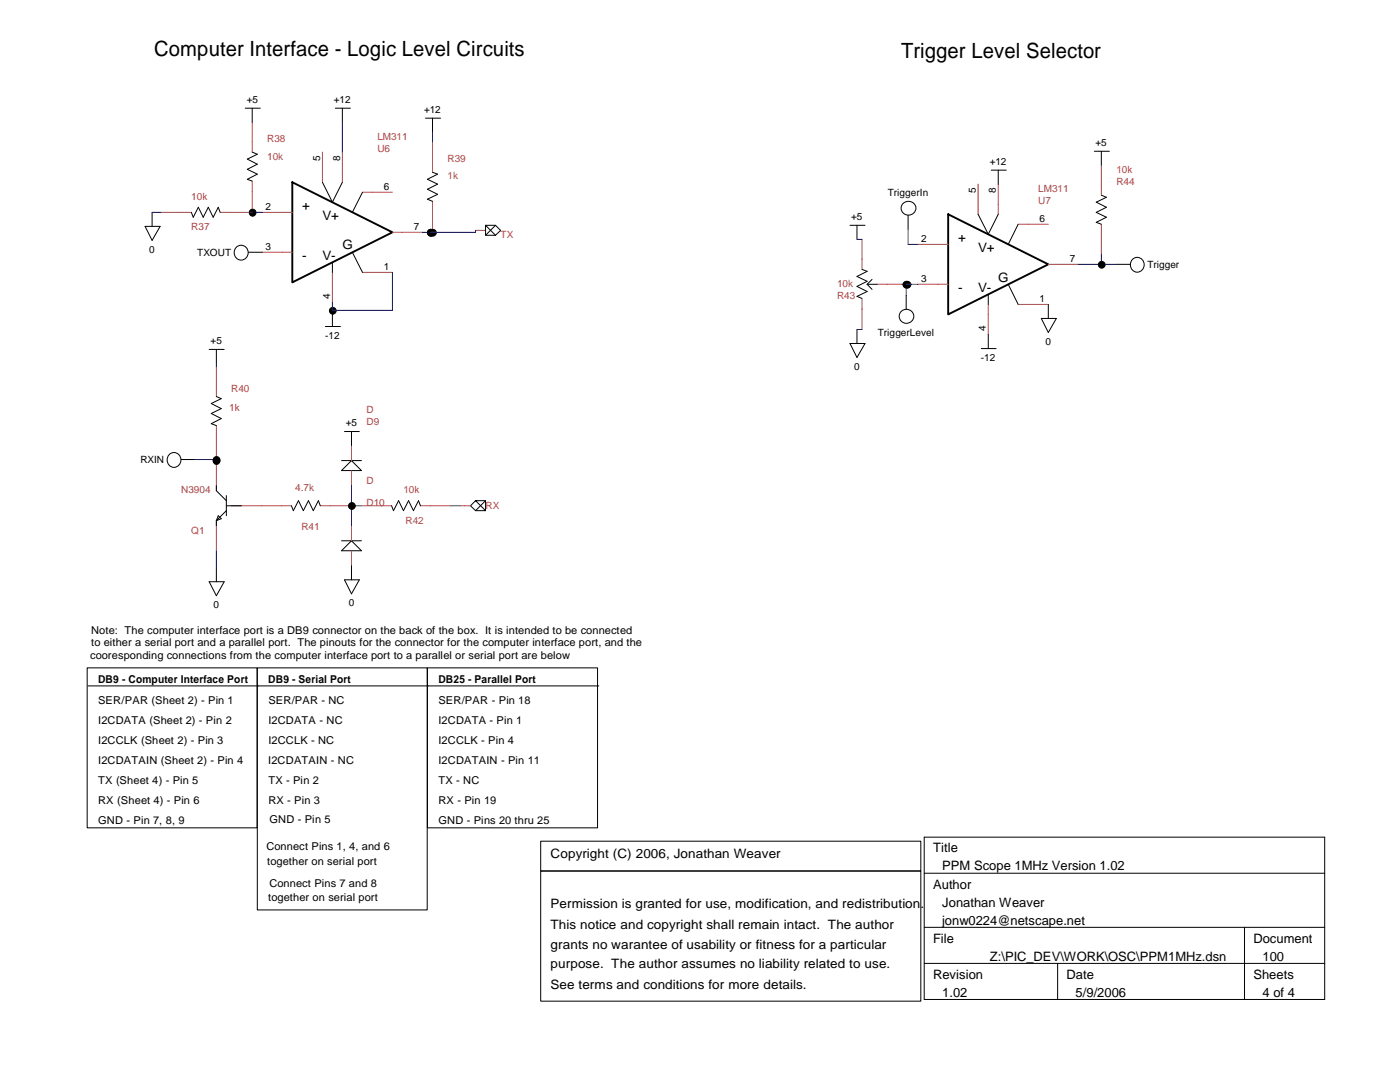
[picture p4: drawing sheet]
<svg xmlns="http://www.w3.org/2000/svg" width="279mm" height="216mm" viewBox="0 0 279 216" stroke-linecap="round" stroke-linejoin="round" font-family="sans-serif">
<defs><g id="words">
<g font-size="4.2">
<text x="30.8" y="11.3">Computer Interface - Logic Level Circuits</text>
<text x="179.8" y="11.6">Trigger Level Selector</text>
</g>
<g font-size="2.6">
<text x="60.3" y="41.8">+</text>
<text x="64.3" y="43.8">V+</text>
<text x="60.3" y="51.8">-</text>
<text x="64.3" y="51.8">V-</text>
<text x="68.3" y="49.8">G</text>
<text x="191.2" y="48.2">+</text>
<text x="195.2" y="50.2">V+</text>
<text x="191.2" y="58.2">-</text>
<text x="195.2" y="58.2">V-</text>
<text x="199.2" y="56.2">G</text>
<text x="109.9" y="171.3">Copyright (C) 2006, Jonathan Weaver</text>
<text x="186.2" y="170.1">Title</text>
<text x="188" y="173.7">PPM Scope 1MHz Version 1.02</text>
<text x="186.2" y="177.3">Author</text>
<text x="109.9" y="181.3">Permission is granted for use, modification, and redistribution.</text>
<text x="109.9" y="185.3">This notice and copyright shall remain intact. The author</text>
<text x="188" y="180.9">Jonathan Weaver</text>
<text x="188" y="184.5">jonw0224@netscape.net</text>
<text x="109.9" y="189.3">grants no warantee of usability or fitness for a particular</text>
<text x="186.2" y="188.1">File</text>
<text x="197.6" y="191.7">Z:\PIC_DEV\WORK\OSC\PPM1MHz.dsn</text>
<text x="250.1" y="188.1">Document</text>
<text x="252" y="191.7">100</text>
<text x="109.9" y="193.3">purpose. The author assumes no liability related to use.</text>
<text x="109.9" y="197.3">See terms and conditions for more details.</text>
<text x="186.2" y="195.3">Revision</text>
<text x="212.9" y="195.3">Date</text>
<text x="250.1" y="195.3">Sheets</text>
<text x="188" y="198.9">1.02</text>
<text x="214.7" y="198.9">5/9/2006</text>
<text x="252" y="198.9">4 of 4</text>
</g>
<g font-size="2.2">
<text x="18" y="131.4">cooresponding connections from the computer interface port to a parallel or serial port are below</text>
<text x="18.2" y="126.4">Note: The computer interface port is a DB9 connector on the back of the box. It is intended to be connected</text>
<text x="18.2" y="128.8">to either a serial port and a parallel port. The pinouts for the connector for the computer interface port, and the</text>
<text x="19.6" y="136.4">DB9 - Computer Interface Port</text>
<text x="53.6" y="136.4">DB9 - Serial Port</text>
<text x="87.5" y="136.4">DB25 - Parallel Port</text>
<text x="19.6" y="140.4">SER/PAR (Sheet 2) - Pin 1</text>
<text x="53.6" y="140.4">SER/PAR - NC</text>
<text x="87.5" y="140.4">SER/PAR - Pin 18</text>
<text x="19.6" y="144.4">I2CDATA (Sheet 2) - Pin 2</text>
<text x="19.6" y="148.4">I2CCLK (Sheet 2) - Pin 3</text>
<text x="53.6" y="144.4">I2CDATA - NC</text>
<text x="53.6" y="148.4">I2CCLK - NC</text>
<text x="87.5" y="144.4">I2CDATA - Pin 1</text>
<text x="87.5" y="148.4">I2CCLK - Pin 4</text>
<text x="19.6" y="152.4">I2CDATAIN (Sheet 2) - Pin 4</text>
<text x="53.6" y="152.4">I2CDATAIN - NC</text>
<text x="87.5" y="152.4">I2CDATAIN - Pin 11</text>
<text x="19.6" y="156.4">TX (Sheet 4) - Pin 5</text>
<text x="19.6" y="160.4">RX (Sheet 4) - Pin 6</text>
<text x="53.6" y="156.4">TX - Pin 2</text>
<text x="53.6" y="160.4">RX - Pin 3</text>
<text x="87.5" y="156.4">TX - NC</text>
<text x="87.5" y="160.4">RX - Pin 19</text>
<text x="19.6" y="164.4">GND - Pin 7, 8, 9</text>
<text x="53.8" y="164.2">GND - Pin 5</text>
<text x="87.5" y="164.4">GND - Pins 20 thru 25</text>
<text x="53.2" y="169.6">Connect Pins 1, 4, and 6</text>
<text x="53.3" y="172.6">together on serial port</text>
<text x="53.6" y="179.7">together on serial port</text>
<text x="53.8" y="177">Connect Pins 7 and 8</text>
</g>
<g font-size="2">
<text x="49.2" y="20.6">+5</text>
<text x="66.6" y="20.6">+12</text>
<text x="84.6" y="22.6">+12</text>
<text x="218.7" y="29.2">+5</text>
<text x="63.9" y="32.1" transform="rotate(-90 63.9 32.1)">5</text>
<text x="67.9" y="32.1" transform="rotate(-90 67.9 32.1)">8</text>
<text x="197.5" y="32.9">+12</text>
<text x="53" y="42">2</text>
<text x="76.6" y="37.9">6</text>
<text x="177.2" y="39.2">TriggerIn</text>
<text x="194.7" y="38.5" transform="rotate(-90 194.7 38.5)">5</text>
<text x="198.8" y="38.5" transform="rotate(-90 198.8 38.5)">8</text>
<text x="82.6" y="45.9">7</text>
<text x="169.9" y="43.9">+5</text>
<text x="207.5" y="44.3">6</text>
<text x="29.8" y="50.4">0</text>
<text x="39.4" y="51.1">TXOUT</text>
<text x="53" y="49.9">3</text>
<text x="76.6" y="53.9">1</text>
<text x="183.8" y="48.3">2</text>
<text x="213.5" y="52.3">7</text>
<text x="229" y="53.5">Trigger</text>
<text x="65.9" y="59.7" transform="rotate(-90 65.9 59.7)">4</text>
<text x="183.8" y="56.3">3</text>
<text x="207.5" y="60.3">1</text>
<text x="42" y="68.7">+5</text>
<text x="64.9" y="67.6">-12</text>
<text x="175.2" y="67">TriggerLevel</text>
<text x="196.8" y="66.1" transform="rotate(-90 196.8 66.1)">4</text>
<text x="208.7" y="68.8">0</text>
<text x="170.5" y="73.8">0</text>
<text x="195.7" y="72">-12</text>
<text x="69" y="85.1">+5</text>
<text x="28" y="92.4">RXIN</text>
<text x="42.6" y="121.3">0</text>
<text x="69.6" y="120.9">0</text>
</g>
<g font-size="2" fill="#c04040">
<text x="53.3" y="28.4">R38</text>
<text x="75.3" y="27.9">LM311</text>
<text x="53.3" y="32">10k</text>
<text x="75.3" y="30.4">U6</text>
<text x="89.3" y="32.3">R39</text>
<text x="89.3" y="35.7">1k</text>
<text x="222.8" y="34.5">10k</text>
<text x="38.2" y="39.9">10k</text>
<text x="207.2" y="40.7">U7</text>
<text x="207.2" y="38.4">LM311</text>
<text x="222.8" y="37">R44</text>
<text x="38.2" y="45.9">R37</text>
<text x="99.9" y="47.5">TX</text>
<text x="167" y="59.7">R43</text>
<text x="167" y="57.3">10k</text>
<text x="45.8" y="82.1">1k</text>
<text x="46.1" y="78.3">R40</text>
<text x="73.2" y="82.5">D</text>
<text x="73.2" y="84.9">D9</text>
<text x="36.2" y="98.5">N3904</text>
<text x="58.9" y="97.9">4.7k</text>
<text x="73.2" y="100.9">D10</text>
<text x="73.2" y="96.5">D</text>
<text x="80.5" y="98.5">10k</text>
<text x="96.9" y="101.5">RX</text>
<text x="38.2" y="106.5">Q1</text>
<text x="60.2" y="105.7">R41</text>
<text x="80.9" y="104.5">R42</text>
</g>
</g></defs>
<g fill="none" stroke="#000" stroke-width=".2">
<path d="M48.9 21.6h3M50.3 30.4l1.1 .4-2 .9 2 1.1-2 1 2 1-2 1 .9 .4M50.3 21.6v2.8M64.3 36.4l2 3.9 2-3.9M66.9 21.6h3M68.3 21.6v2.8M72.3 38.4l-2 4M84.9 23.6h3M86.3 34.4l1 .4-2 1 2 .9-2 1.1 2 1-2 1 1 .4M86.3 23.6v2.8M197.8 34h3M199.2 34v2.7"/>
<path d="M218.4 30.2h3M219.8 38.9l1 .5-2 .9 2 1.1-2 1 2 .9-2 1.1 1 .3M219.8 30.2v2.8M29 45.2h3l-1.6 2.8zM30.4 42.4v2.8M38.2 42.4l.4 .9 1-1.9 1 1.9 1-1.9 .9 1.9 1.1-1.9 .3 1M49.6 50.3h2.8M66.3 52.4v2M70.3 50.3l2 4.1M96.9 45h2l1 1-1 .9h-2zM96.9 45l2 1.9M98.9 45l-2 1.9"/>
<path d="M169.6 45h3M171 45v2.8M172 53.8l1.1 .3-2.1 1.1 2.1 .9-2.1 1 2.1 1.1-2.1 .9 1 .5M173.1 56.7l.9 1M173.1 56.7h1.9M174 55.8l-.9 .9M180.1 40.7a1.43 1.43 0 0 1 2.2-.2 1.43 1.43 0 0 1-.1 2.2 1.44 1.44 0 0 1-1.9-.1 1.44 1.44 0 0 1-.2-1.9zM180.8 58.9v2.8M181.2 43v2.8M195.2 42.8l2 3.9 2-3.9M197.2 58.8v1.9M201.2 56.7l2 4"/>
<path d="M203.2 44.7l-2 4.1M222.8 52.7h2.8M226.1 51.6a1.43 1.43 0 0 1 2.2 1.2 1.43 1.43 0 0 1-2.2 1.2 1.58 1.58 0 0 1 0-2.4zM41.7 69.7h3M43.2 69.7v2.8M43.2 79.1l1 .4-2 1 2 1-2 1 2 1-2 1 1 .4M64.9 65.2h3M66.3 62.4v2.8M169.6 68.5h3l-1.6 2.8zM171 65.7v2.8M195.8 69.6h3M197.2 66.7v2.9"/>
<path d="M207.8 63.5h3l-1.6 2.8zM209.2 60.7v2.8M33.9 90.6a1.43 1.43 0 0 1 2.2 1.2 1.43 1.43 0 0 1-2.2 1.2 1.58 1.58 0 0 1 0-2.4zM36.2 91.7h2.7M43.2 96.9v1l2 2M45.2 98.9v4M68.2 93.9l1.9-2 2 2zM68.2 91.9h3.9M68.7 86.1h3M70.1 86.1v2.8M94.9 99.9l2 2v-2h-2l-1 1 1 1h2M96.9 99.9l-2 2"/>
<path d="M41.7 116.1h3l-1.5 2.8zM43.2 103.9v1M43.2 113.3v2.8M43.6 102.9l.6 .6-1 .4zM45.2 101.9l-2 2M45.2 100.9h3M58.2 100.9l.3 1 1.1-2 .9 2 1.1-2 .9 2 1-2 .4 1M68.2 109.9l1.9-2 2 2zM68.2 107.9h3.9M68.7 115.7h3l-1.6 2.8zM70.1 112.9v2.8M78.1 100.9l.4 1 1-2 1 2 1-2 1 2 1-2 .4 1"/>
<path d="M17.4 133.3h33.9v31.9h-33.9zM17.6 136.9h101.9M51.4 133.3h33.9v48.3h-33.9zM85.3 133.3h34v31.9h-34zM107.9 173.8h75.9v26h-75.9zM107.9 167.9h75.9v5.9h-75.9zM184.4 167h80v32.4h-80zM184.4 174.2h80M184.4 185h80M184.4 192.2h80M211.1 192.2v7.2M248.4 185v14.4"/>
<circle cx="48.1" cy="50.4" r="1.45"/>
<circle cx="50.4" cy="42.4" r=".68"/>
<circle cx="86" cy="46.4" r=".68"/>
<circle cx="86.4" cy="46.4" r=".68"/>
<circle cx="180.9" cy="56.8" r=".68"/>
<circle cx="181.1" cy="56.8" r=".68"/>
<circle cx="219.9" cy="52.8" r=".68"/>
<circle cx="66.4" cy="62" r=".68"/>
<circle cx="180.9" cy="63.1" r="1.43"/>
<circle cx="43.2" cy="91.8" r=".68"/>
<circle cx="43.2" cy="92" r=".68"/>
<circle cx="70.2" cy="101" r=".68"/>
</g>
<path d="M58.3 36.4l20 10-20 9.9zM189.2 42.8l20 9.9-20 10z" fill="none" stroke="#000" stroke-width=".38"/>
<g fill="none" stroke="#c04040" stroke-width=".2">
<path d="M50.3 24.4v6M50.3 36.2v6M64.3 30.4v6M68.3 30.4v6M72.3 38.4h6M86.3 28.4v6M195.2 36.7v6.1M199.2 36.7v6.1M219.8 33v5.9M32.2 42.4h6M43.9 42.4h6.1M52.4 42.4h5.9"/>
<path d="M52.4 50.3h5.9M66.3 54.4v5.9M72.3 54.4h6M78.3 46.4h6M86.3 40.2v5.9M94.9 46h2M172 47.8v6M172 59.7v6M175 56.7h6M183.2 48.8h6M183.2 56.7h6M203.2 44.7h6"/>
<path d="M209.2 52.7h6M219.8 44.7v6.1M43.2 73.2v5.9M197.2 60.7v6M203.2 60.7h6M43.2 84.9v6M43.2 91.9v6M70.1 88.9v3M70.1 93.9v3M43.2 103.9v6M46.1 100.9h12.1M63.9 100.9h6"/>
<path d="M70.1 104.9v3M70.1 109.9v3M72.1 100.9h6M83.9 100.9h6M91.9 100.9h2"/>
</g>
<g fill="none" stroke="#00f" stroke-width=".2">
<path d="M68.3 24.4v6M86.3 26.4v2M30.4 42.4h1.8M50 42.4h2.4M50.3 42.2v.2M78.3 54.4v7.5h-12M86.3 46.1v.3M94.9 46v.4h-10.6M171 47.8h1M180 56.7h3.2M180.8 56.7v2.2M181.2 45.8v3h2"/>
<path d="M215.2 52.7h7.6M219.8 50.8v1.9M43.2 72.5v.7M66.3 60.3v2.1M171 65.7h1M38.9 91.7h4.4l-.1 .2v-.2M70.1 96.9v8M43.2 109.9v3.4M69.9 100.9h2.2M89.9 100.9h2"/>
</g>
<g fill="#000">
<circle cx="50.4" cy="42.4" r=".68"/>
<circle cx="86" cy="46.4" r=".68"/>
<circle cx="86.4" cy="46.4" r=".68"/>
<circle cx="180.9" cy="56.8" r=".68"/>
<circle cx="181.1" cy="56.8" r=".68"/>
<circle cx="219.9" cy="52.8" r=".68"/>
<circle cx="66.4" cy="62" r=".68"/>
<circle cx="43.2" cy="91.8" r=".68"/>
<circle cx="43.2" cy="92" r=".68"/>
<circle cx="70.2" cy="101" r=".68"/>
</g>
<use href="#words"/>
</svg>
